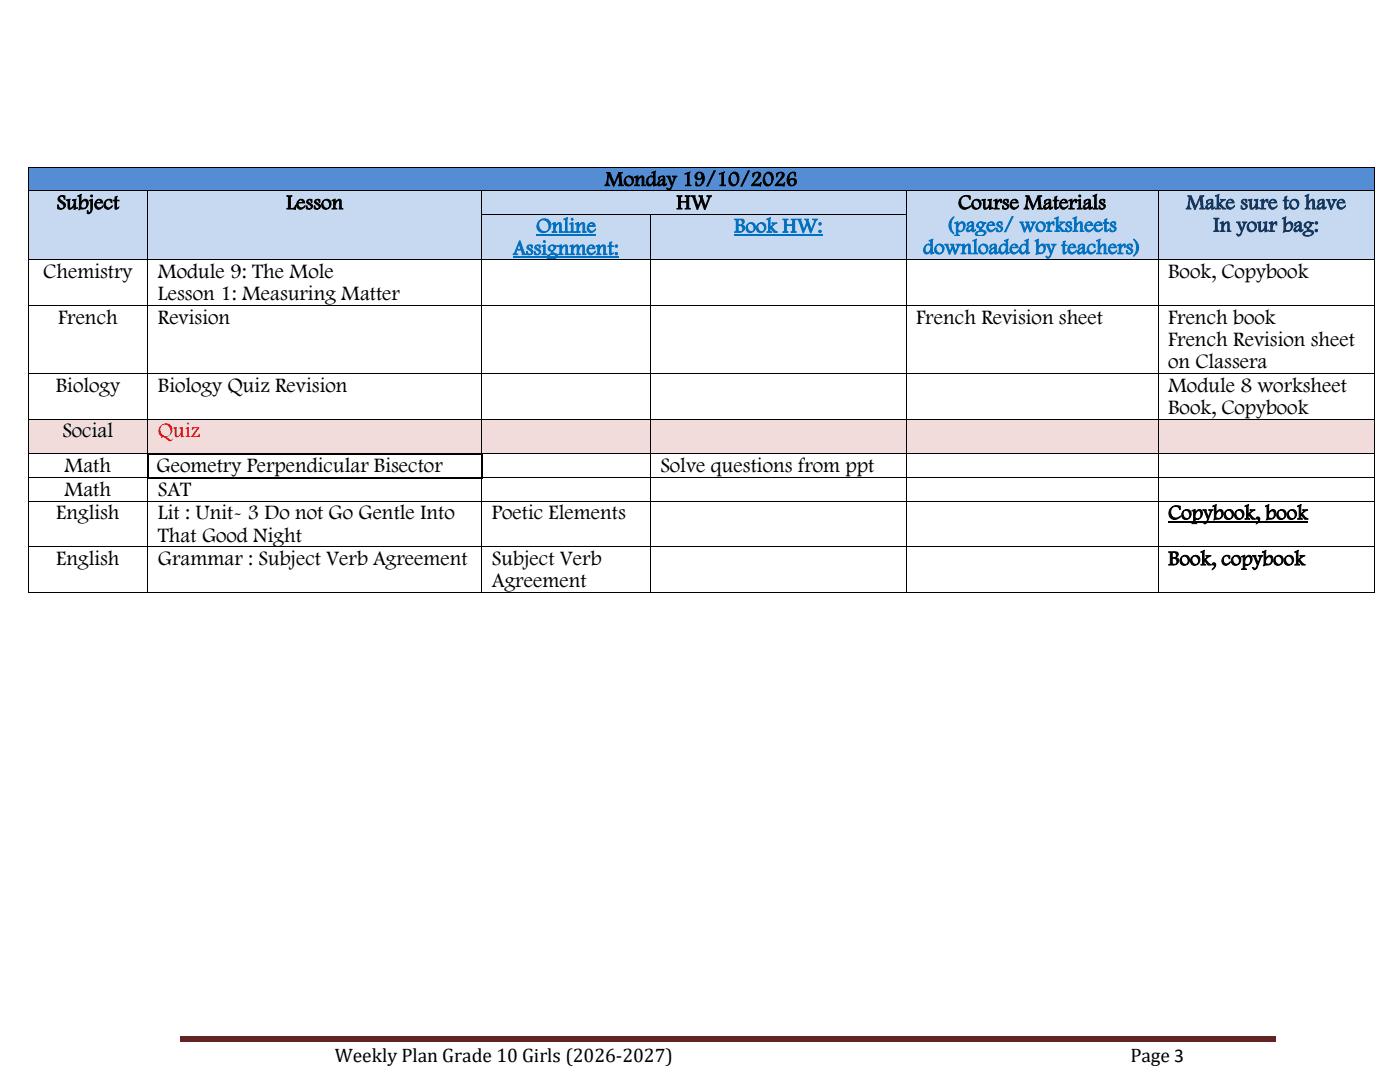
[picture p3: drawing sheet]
<svg xmlns="http://www.w3.org/2000/svg" width="279mm" height="216mm" viewBox="0 0 279 216" stroke-linecap="round" stroke-linejoin="round" font-family="sans-serif">
<defs><g id="words">
<g font-size="4.2">
<text x="11.3" y="41.7">Subject</text>
<text x="57.1" y="41.7">Lesson</text>
<text x="120.7" y="37">Monday 19/10/2026</text>
<text x="135" y="41.7">HW</text>
<text x="191.2" y="41.7">Course Materials</text>
<text x="8.6" y="55.5">Chemistry</text>
<text x="31.5" y="55.5">Module 9: The Mole</text>
<text x="31.5" y="60">Lesson 1: Measuring Matter</text>
<text x="233.1" y="55.5">Book, Copybook</text>
<text x="11.6" y="64.6">French</text>
<text x="31.5" y="64.6">Revision</text>
<text x="182.9" y="64.6">French Revision sheet</text>
<text x="233.1" y="64.6">French book</text>
<text x="233.1" y="69.1">French Revision sheet</text>
<text x="233.1" y="73.5">on Classera</text>
<text x="11.1" y="78.2">Biology</text>
<text x="31.5" y="78.2">Biology Quiz Revision</text>
<text x="233.1" y="78.2">Module 8 worksheet</text>
<text x="233.1" y="82.7">Book, Copybook</text>
<text x="12.4" y="87.3">Social</text>
<text x="12.9" y="94.2">Math</text>
<text x="31.3" y="94.2">Geometry Perpendicular Bisector</text>
<text x="131.8" y="94.2">Solve questions from ppt</text>
<text x="12.9" y="99">Math</text>
<text x="31.5" y="99">SAT</text>
<text x="11.2" y="103.6">English</text>
<text x="31.5" y="103.6">Lit : Unit- 3 Do not Go Gentle Into</text>
<text x="98.2" y="103.6">Poetic Elements</text>
<text x="233.1" y="103.6">Copybook, book</text>
<text x="11.2" y="112.8">English</text>
<text x="31.5" y="108.1">That Good Night</text>
<text x="31.5" y="112.8">Grammar : Subject Verb Agreement</text>
<text x="98.2" y="112.8">Subject Verb</text>
<text x="233.1" y="112.8">Book, copybook</text>
<text x="98.2" y="117.2">Agreement</text>
</g>
<g font-size="4.2" fill="#17365d">
<text x="236.7" y="41.7">Make sure to have</text>
<text x="242.1" y="46.2">In your bag:</text>
</g>
<g font-size="4.2" fill="#0070c0">
<text x="107" y="46.4">Online</text>
<text x="146.5" y="46.4">Book HW:</text>
<text x="189" y="46.2">(pages/ worksheets</text>
<text x="102.4" y="50.8">Assignment:</text>
<text x="184.2" y="50.6">downloaded by teachers)</text>
</g>
<text font-size="4.2" fill="#e00" x="31.5" y="87.3">Quiz</text>
<g font-size="3.9">
<text x="66.8" y="212">Weekly Plan Grade 10 Girls (2026-2027)</text>
<text x="225.6" y="212">Page 3</text>
</g>
</g></defs>
<path d="M35.9 206.9h218.6v1h-218.6z" fill-rule="evenodd" fill="#622423"/>
<g fill="#548dd4">
<path d="M5.7 33.5h268.5v4.5h-268.5z" fill-rule="evenodd"/>
<path d="M7.7 33.5h264.5v4.5h-264.5z" fill-rule="evenodd"/>
</g>
<g fill="#000">
<path d="M5.6 33.4h.2v.1h-.2z" fill-rule="evenodd"/>
<path d="M5.6 33.4h.2v.1h-.2z" fill-rule="evenodd"/>
<path d="M274.2 33.4h.1v.1h-.1z" fill-rule="evenodd"/>
<path d="M274.2 33.4h.1v.1h-.1z" fill-rule="evenodd"/>
</g>
<path d="M5.7 33.5v4.5M5.8 33.5h268.4M274.2 33.5v4.5" fill="none" stroke="#000" stroke-width=".2"/>
<g fill="#c6d9f1">
<path d="M5.7 38.1h23.7v13.6h-23.7z" fill-rule="evenodd"/>
<path d="M7.7 38.1h19.7v4.5h-19.7z" fill-rule="evenodd"/>
<path d="M29.6 38.1h66.5v13.6h-66.5z" fill-rule="evenodd"/>
<path d="M31.5 38.1h62.6v4.5h-62.6z" fill-rule="evenodd"/>
<path d="M96.2 38.1h84.5v4.5h-84.5z" fill-rule="evenodd"/>
<path d="M98.2 38.1h80.6v4.5h-80.6z" fill-rule="evenodd"/>
<path d="M180.9 38.1h50.1v13.6h-50.1z" fill-rule="evenodd"/>
<path d="M182.9 38.1h46.2v4.5h-46.2z" fill-rule="evenodd"/>
<path d="M182.9 42.6h46.2v4.5h-46.2z" fill-rule="evenodd"/>
<path d="M182.9 47.1h46.2v4.5h-46.2z" fill-rule="evenodd"/>
<path d="M231.2 38.1h43v13.6h-43z" fill-rule="evenodd"/>
<path d="M233.1 38.1h39.1v4.5h-39.1z" fill-rule="evenodd"/>
<path d="M233.1 42.6h39.1v4.5h-39.1z" fill-rule="evenodd"/>
</g>
<g fill="#000">
<path d="M5.6 38h.2v.1h-.2z" fill-rule="evenodd"/>
<path d="M29.4 38h.2v.1h-.2z" fill-rule="evenodd"/>
<path d="M96.1 38h.1v.1h-.1z" fill-rule="evenodd"/>
<path d="M180.8 38h.2v.1h-.2z" fill-rule="evenodd"/>
<path d="M231 38h.2v.1h-.2z" fill-rule="evenodd"/>
<path d="M274.2 38h.1v.1h-.1z" fill-rule="evenodd"/>
</g>
<path d="M5.7 38.1v4.5M5.8 38.1h23.6M29.5 38.1v4.5M29.6 38.1h66.5M96.2 38.1v4.5M96.2 38.1h84.6M180.9 38.1v4.5M181 38.1h50M231.1 38.1v4.5M231.2 38.1h43M274.2 38.1v4.5" fill="none" stroke="#000" stroke-width=".2"/>
<g fill="#c6d9f1">
<path d="M96.2 42.8h33.5v8.9h-33.5z" fill-rule="evenodd"/>
<path d="M98.2 42.8h29.5v4.5h-29.5z" fill-rule="evenodd"/>
</g>
<path d="M107 46.9h11.9" fill="none" stroke="#0070c0" stroke-width=".21"/>
<path d="M98.2 47.3h29.5v4.4h-29.5z" fill-rule="evenodd" fill="#c6d9f1"/>
<path d="M102.4 51.3h21.1" fill="none" stroke="#0070c0" stroke-width=".21"/>
<g fill="#c6d9f1">
<path d="M129.9 42.8h50.8v8.9h-50.8z" fill-rule="evenodd"/>
<path d="M131.8 42.8h47v4.5h-47z" fill-rule="evenodd"/>
</g>
<path d="M146.5 46.9h17.7" fill="none" stroke="#0070c0" stroke-width=".21"/>
<path d="M131.8 47.3h47v4.4h-47z" fill-rule="evenodd" fill="#c6d9f1"/>
<g fill="#000">
<path d="M5.6 42.6h.2v.2h-.2z" fill-rule="evenodd"/>
<path d="M5.6 51.7h.2v.2h-.2z" fill-rule="evenodd"/>
<path d="M29.4 42.6h.2v.2h-.2z" fill-rule="evenodd"/>
<path d="M29.4 51.7h.2v.2h-.2z" fill-rule="evenodd"/>
<path d="M96.1 42.6h.1v.2h-.1z" fill-rule="evenodd"/>
<path d="M96.1 51.7h.1v.2h-.1z" fill-rule="evenodd"/>
<path d="M129.7 42.6h.2v.2h-.2z" fill-rule="evenodd"/>
<path d="M129.7 51.7h.2v.2h-.2z" fill-rule="evenodd"/>
<path d="M180.8 42.6h.2v.2h-.2z" fill-rule="evenodd"/>
<path d="M180.8 51.7h.2v.2h-.2z" fill-rule="evenodd"/>
<path d="M231 42.6h.2v.2h-.2z" fill-rule="evenodd"/>
<path d="M231 51.7h.2v.2h-.2z" fill-rule="evenodd"/>
<path d="M274.2 42.6h.1v.2h-.1z" fill-rule="evenodd"/>
<path d="M274.2 51.7h.1v.2h-.1z" fill-rule="evenodd"/>
<path d="M5.6 60.9h.2v.2h-.2z" fill-rule="evenodd"/>
<path d="M5.6 74.4h.2v.2h-.2z" fill-rule="evenodd"/>
<path d="M29.4 60.9h.2v.2h-.2z" fill-rule="evenodd"/>
<path d="M29.4 74.4h.2v.2h-.2z" fill-rule="evenodd"/>
<path d="M96.1 60.9h.1v.2h-.1z" fill-rule="evenodd"/>
<path d="M96.1 74.4h.1v.2h-.1z" fill-rule="evenodd"/>
<path d="M129.7 60.9h.2v.2h-.2z" fill-rule="evenodd"/>
<path d="M129.7 74.4h.2v.2h-.2z" fill-rule="evenodd"/>
<path d="M180.8 60.9h.2v.2h-.2z" fill-rule="evenodd"/>
<path d="M180.8 74.4h.2v.2h-.2z" fill-rule="evenodd"/>
<path d="M231 60.9h.2v.2h-.2z" fill-rule="evenodd"/>
<path d="M231 74.4h.2v.2h-.2z" fill-rule="evenodd"/>
<path d="M274.2 60.9h.1v.2h-.1z" fill-rule="evenodd"/>
<path d="M274.2 74.4h.1v.2h-.1z" fill-rule="evenodd"/>
</g>
<g fill="none" stroke="#000" stroke-width=".2">
<path d="M5.7 42.8v8.9M5.7 51.9v9M5.8 51.8h23.6M29.5 42.8v8.9M29.5 51.9v9M29.6 51.8h66.5M96.2 42.8v8.9M96.2 51.9v9M96.2 42.7h33.5M96.2 51.8h33.5M129.8 42.8v8.9M129.8 51.9v9"/>
<path d="M129.9 42.7h50.9M129.9 51.8h50.9M180.9 42.8v8.9M180.9 51.9v9M181 51.8h50M231.1 42.8v8.9M231.1 51.9v9M231.2 51.8h43M274.2 42.8v8.9M274.2 51.9v9M5.7 61.1v13.3M5.7 74.6v9"/>
<path d="M5.8 61h23.6M5.8 74.5h23.6M29.5 61.1v13.3M29.5 74.6v9M29.6 61h66.5M29.6 74.5h66.5M96.2 61.1v13.3M96.2 74.6v9M96.2 61h33.5M96.2 74.5h33.5M129.8 61.1v13.3M129.8 74.6v9"/>
<path d="M129.9 61h50.9M129.9 74.5h50.9M180.9 61.1v13.3M180.9 74.6v9M181 61h50M181 74.5h50M231.1 61.1v13.3M231.1 74.6v9M231.2 61h43M231.2 74.5h43M274.2 61.1v13.3M274.2 74.6v9"/>
</g>
<g fill="#f2dbdb">
<path d="M5.7 83.8h23.7v6.6h-23.7z" fill-rule="evenodd"/>
<path d="M7.7 83.8h19.7v4.4h-19.7z" fill-rule="evenodd"/>
<path d="M29.6 83.8h66.5v6.6h-66.5z" fill-rule="evenodd"/>
<path d="M31.5 83.8h62.6v4.4h-62.6z" fill-rule="evenodd"/>
<path d="M96.2 83.8h33.5v6.6h-33.5z" fill-rule="evenodd"/>
<path d="M98.2 83.8h29.5v4.4h-29.5z" fill-rule="evenodd"/>
<path d="M129.9 83.8h50.8v6.6h-50.8z" fill-rule="evenodd"/>
<path d="M131.8 83.8h47v4.4h-47z" fill-rule="evenodd"/>
<path d="M180.9 83.8h50.1v6.6h-50.1z" fill-rule="evenodd"/>
<path d="M182.9 83.8h46.2v4.4h-46.2z" fill-rule="evenodd"/>
<path d="M231.2 83.8h43v6.6h-43z" fill-rule="evenodd"/>
<path d="M233.1 83.8h39.1v4.4h-39.1z" fill-rule="evenodd"/>
</g>
<g fill="#000">
<path d="M5.6 83.6h.2v.2h-.2z" fill-rule="evenodd"/>
<path d="M5.6 90.4h.2v.2h-.2z" fill-rule="evenodd"/>
<path d="M29.3 90.4h.3v.2h-.3z" fill-rule="evenodd"/>
<path d="M29.3 90.4h.3v.2h-.3z" fill-rule="evenodd"/>
<path d="M29.4 83.6h.2v.2h-.2z" fill-rule="evenodd"/>
<path d="M29.6 90.4h.2v.2h-.2z" fill-rule="evenodd"/>
<path d="M96 90.4h.2v.2h-.2z" fill-rule="evenodd"/>
<path d="M96 90.4h.2v.2h-.2z" fill-rule="evenodd"/>
<path d="M96.1 83.6h.1v.2h-.1z" fill-rule="evenodd"/>
<path d="M129.7 83.6h.2v.2h-.2z" fill-rule="evenodd"/>
<path d="M129.7 90.4h.2v.2h-.2z" fill-rule="evenodd"/>
<path d="M180.8 83.6h.2v.2h-.2z" fill-rule="evenodd"/>
<path d="M180.8 90.4h.2v.2h-.2z" fill-rule="evenodd"/>
<path d="M231 83.6h.2v.2h-.2z" fill-rule="evenodd"/>
<path d="M231 90.4h.2v.2h-.2z" fill-rule="evenodd"/>
<path d="M274.2 83.6h.1v.2h-.1z" fill-rule="evenodd"/>
<path d="M274.2 90.4h.1v.2h-.1z" fill-rule="evenodd"/>
</g>
<g fill="none" stroke="#000" stroke-width=".2">
<path d="M5.7 83.8v6.6M5.7 90.6v4.6M5.8 83.7h23.6M5.8 90.5h23.5M29.5 83.8v6.6M29.6 83.7h66.5M96.2 83.8v6.6M96.2 83.7h33.5M96.2 90.5h33.5M129.8 83.8v6.6M129.8 90.6v4.6M129.9 83.7h50.9"/>
<path d="M129.9 90.5h50.9M180.9 83.8v6.6M180.9 90.6v4.6M181 83.7h50M181 90.5h50M231.1 83.8v6.6M231.1 90.6v4.6M231.2 83.7h43M231.2 90.5h43M274.2 83.8v6.6M274.2 90.6v4.6"/>
</g>
<path d="M29.5 90.6v4.6M29.8 90.5h66.2M96.1 90.6v4.6" fill="none" stroke="#000" stroke-width=".21"/>
<path d="M31.5 95.4h6.7v4.5h-6.7z" fill-rule="evenodd" fill="#fff"/>
<g fill="#000">
<path d="M5.6 95.2h.2v.2h-.2z" fill-rule="evenodd"/>
<path d="M29.3 95.2h.3v.2h-.3z" fill-rule="evenodd"/>
<path d="M29.3 95.2h.3v.2h-.3z" fill-rule="evenodd"/>
<path d="M29.6 95.2h.2v.2h-.2z" fill-rule="evenodd"/>
<path d="M96 95.2h.2v.2h-.2z" fill-rule="evenodd"/>
<path d="M96 95.2h.2v.2h-.2z" fill-rule="evenodd"/>
<path d="M129.7 95.2h.2v.2h-.2z" fill-rule="evenodd"/>
<path d="M180.8 95.2h.2v.2h-.2z" fill-rule="evenodd"/>
<path d="M231 95.2h.2v.2h-.2z" fill-rule="evenodd"/>
<path d="M274.2 95.2h.1v.2h-.1z" fill-rule="evenodd"/>
</g>
<path d="M5.7 95.4v4.5M5.8 95.3h23.5M29.5 95.4v4.5M96.2 95.4v4.5M96.2 95.3h33.5M129.8 95.4v4.5M129.9 95.3h50.9M180.9 95.4v4.5M181 95.3h50M231.1 95.4v4.5M231.2 95.3h43M274.2 95.4v4.5" fill="none" stroke="#000" stroke-width=".2"/>
<path d="M29.8 95.3h66.2" fill="none" stroke="#000" stroke-width=".21"/>
<g fill="#fff">
<path d="M31.5 100.1h59.3v4.4h-59.3z" fill-rule="evenodd"/>
<path d="M31.5 104.5h28.7v4.5h-28.7z" fill-rule="evenodd"/>
</g>
<path d="M233.1 104.1h27.9" fill="none" stroke="#000" stroke-width=".21"/>
<g fill="#000">
<path d="M5.6 99.9h.2v.2h-.2z" fill-rule="evenodd"/>
<path d="M5.6 109h.2v.2h-.2z" fill-rule="evenodd"/>
<path d="M5.6 118.1h.2v.2h-.2z" fill-rule="evenodd"/>
<path d="M5.6 118.1h.2v.2h-.2z" fill-rule="evenodd"/>
<path d="M29.4 99.9h.2v.2h-.2z" fill-rule="evenodd"/>
<path d="M29.4 109h.2v.2h-.2z" fill-rule="evenodd"/>
<path d="M29.4 118.1h.2v.2h-.2z" fill-rule="evenodd"/>
<path d="M96.1 99.9h.1v.2h-.1z" fill-rule="evenodd"/>
<path d="M96.1 109h.1v.2h-.1z" fill-rule="evenodd"/>
<path d="M96.1 118.1h.1v.2h-.1z" fill-rule="evenodd"/>
<path d="M129.7 99.9h.2v.2h-.2z" fill-rule="evenodd"/>
<path d="M129.7 109h.2v.2h-.2z" fill-rule="evenodd"/>
<path d="M129.7 118.1h.2v.2h-.2z" fill-rule="evenodd"/>
<path d="M180.8 99.9h.2v.2h-.2z" fill-rule="evenodd"/>
<path d="M180.8 109h.2v.2h-.2z" fill-rule="evenodd"/>
<path d="M180.8 118.1h.2v.2h-.2z" fill-rule="evenodd"/>
<path d="M231 99.9h.2v.2h-.2z" fill-rule="evenodd"/>
<path d="M231 109h.2v.2h-.2z" fill-rule="evenodd"/>
<path d="M231 118.1h.2v.2h-.2z" fill-rule="evenodd"/>
<path d="M274.2 99.9h.1v.2h-.1z" fill-rule="evenodd"/>
<path d="M274.2 109h.1v.2h-.1z" fill-rule="evenodd"/>
<path d="M274.2 118.1h.1v.2h-.1z" fill-rule="evenodd"/>
<path d="M274.2 118.1h.1v.2h-.1z" fill-rule="evenodd"/>
</g>
<g fill="none" stroke="#000" stroke-width=".2">
<path d="M5.7 100.1v8.9M5.7 109.2v8.9M5.8 100h23.6M5.8 109.1h23.6M5.8 118.2h23.6M29.5 100.1v8.9M29.5 109.2v8.9M29.6 100h66.5M29.6 109.1h66.5M29.6 118.2h66.5M96.2 100.1v8.9M96.2 109.2v8.9"/>
<path d="M96.2 100h33.5M96.2 109.1h33.5M96.2 118.2h33.5M129.8 100.1v8.9M129.8 109.2v8.9M129.9 100h50.9M129.9 109.1h50.9M129.9 118.2h50.9M180.9 100.1v8.9M180.9 109.2v8.9M181 100h50M181 109.1h50"/>
<path d="M181 118.2h50M231.1 100.1v8.9M231.1 109.2v8.9M231.2 100h43M231.2 109.1h43M231.2 118.2h43M274.2 100.1v8.9M274.2 109.2v8.9"/>
</g>
<use href="#words"/>
</svg>
